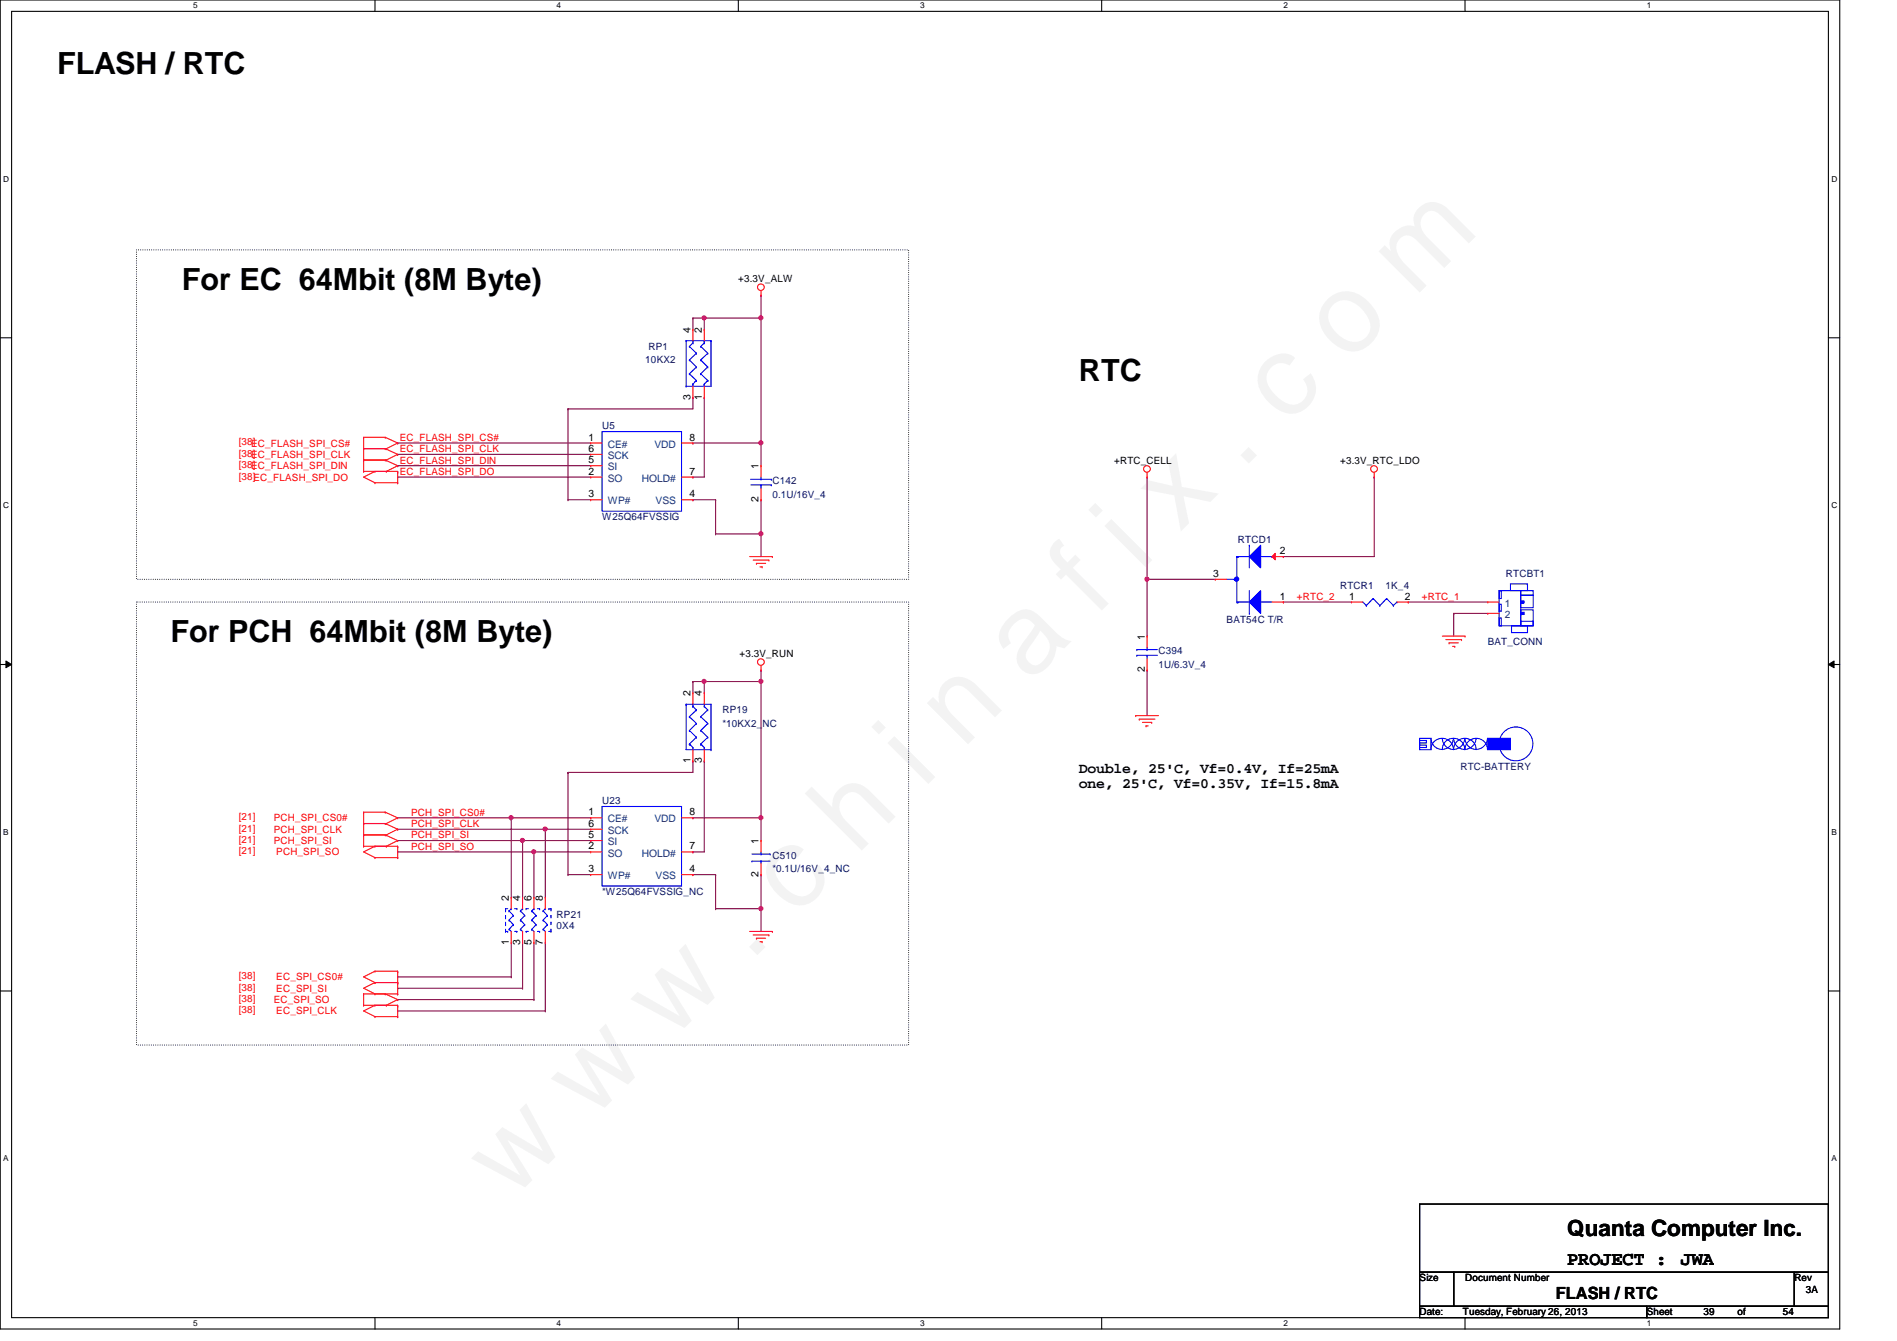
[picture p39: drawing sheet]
<svg xmlns="http://www.w3.org/2000/svg" width="297mm" height="210mm" viewBox="0 0 297 210" stroke-linecap="round" stroke-linejoin="round" font-family="sans-serif">
<defs><g id="words">
<text font-size="17.6" fill="#f0f" x="80.1" y="188" transform="rotate(-45 80.1 188)">w w w . c h i n a f i x . c o m</text>
<g font-size="4.8">
<text x="8.9" y="11.6">FLASH / RTC</text>
<text x="28.5" y="45.3">For EC 64Mbit (8M Byte)</text>
<text x="168.9" y="59.6">RTC</text>
<text x="26.7" y="100.5">For PCH 64Mbit (8M Byte)</text>
</g>
<text font-size="3.5" x="245.4" y="193.5">Quanta Computer Inc.</text>
<g font-size="3">
<text x="245.4" y="198.1">PROJECT :</text>
<text x="263.2" y="198.1">JWA</text>
</g>
<text font-size="2.6" x="243.6" y="203.3">FLASH / RTC</text>
<g font-size="2.3">
<text x="168.9" y="121">Double, 25'C, Vf=0.4V, If=25mA</text>
<text x="168.9" y="123.3">one, 25'C, Vf=0.35V, If=15.8mA</text>
</g>
<g font-size="1.6">
<text x="115.6" y="44.1">+3.3V_ALW</text>
<text x="108.1" y="52.1" transform="rotate(-90 108.1 52.1)">4</text>
<text x="109.9" y="52.1" transform="rotate(-90 109.9 52.1)">2</text>
<text x="108.1" y="62.6" transform="rotate(-90 108.1 62.6)">3</text>
<text x="109.9" y="62.6" transform="rotate(-90 109.9 62.6)">1</text>
<text x="92.2" y="69">1</text>
<text x="92.2" y="70.7">6</text>
<text x="107.9" y="69">8</text>
<text x="92.2" y="72.5">5</text>
<text x="92.2" y="74.3">2</text>
<text x="92.2" y="77.9">3</text>
<text x="107.9" y="77.9">4</text>
<text x="107.9" y="74.3">7</text>
<text x="118.8" y="73.4" transform="rotate(-90 118.8 73.4)">1</text>
<text x="174.5" y="72.6">+RTC_CELL</text>
<text x="209.8" y="72.6">+3.3V_RTC_LDO</text>
<text x="118.8" y="78.6" transform="rotate(-90 118.8 78.6)">2</text>
<text x="200.4" y="86.7">2</text>
<text x="189.9" y="90.3">3</text>
<text x="200.4" y="93.9">1</text>
<text x="211.3" y="93.9">1</text>
<text x="220" y="93.9">2</text>
<text x="179.2" y="100.1" transform="rotate(-90 179.2 100.1)">1</text>
<text x="115.8" y="102.8">+3.3V_RUN</text>
<text x="179.2" y="105.2" transform="rotate(-90 179.2 105.2)">2</text>
<text x="108.1" y="109" transform="rotate(-90 108.1 109)">2</text>
<text x="109.9" y="109" transform="rotate(-90 109.9 109)">4</text>
<text x="108.1" y="119.5" transform="rotate(-90 108.1 119.5)">1</text>
<text x="109.9" y="119.5" transform="rotate(-90 109.9 119.5)">3</text>
<text x="92.2" y="127.6">1</text>
<text x="92.2" y="129.4">6</text>
<text x="92.2" y="131.2">5</text>
<text x="107.9" y="127.6">8</text>
<text x="92.2" y="133">2</text>
<text x="92.2" y="136.5">3</text>
<text x="107.9" y="136.5">4</text>
<text x="107.9" y="133">7</text>
<text x="118.8" y="137.2" transform="rotate(-90 118.8 137.2)">2</text>
<text x="118.8" y="132.1" transform="rotate(-90 118.8 132.1)">1</text>
<text x="79.7" y="141" transform="rotate(-90 79.7 141)">2</text>
<text x="81.4" y="141" transform="rotate(-90 81.4 141)">4</text>
<text x="83.2" y="141" transform="rotate(-90 83.2 141)">6</text>
<text x="85" y="141" transform="rotate(-90 85 141)">8</text>
<text x="79.7" y="147.9" transform="rotate(-90 79.7 147.9)">1</text>
<text x="81.4" y="147.9" transform="rotate(-90 81.4 147.9)">3</text>
<text x="83.2" y="147.9" transform="rotate(-90 83.2 147.9)">5</text>
<text x="85" y="147.9" transform="rotate(-90 85 147.9)">7</text>
<text x="222.3" y="200.6">Size</text>
<text x="229.4" y="200.6">Document Number</text>
<text x="281" y="200.6">Rev</text>
<text x="282.7" y="202.4">3A</text>
<text x="222.3" y="205.9">Date:</text>
<text x="229.1" y="205.9">Tuesday, February 26, 2013</text>
<text x="257.8" y="205.9">Sheet</text>
<text x="266.7" y="205.9">39</text>
<text x="272.1" y="205.9">of</text>
<text x="279.2" y="205.9">54</text>
</g>
<g font-size="1.6" fill="#000080">
<text x="101" y="56.9">10KX2</text>
<text x="101.6" y="54.8">RP1</text>
<text x="94.3" y="67.2">U5</text>
<text x="120.9" y="75.8">C142</text>
<text x="120.9" y="77.9">0.1U/16V_4</text>
<text x="94.3" y="81.4">W25Q64FVSSIG</text>
<text x="193.8" y="85">RTCD1</text>
<text x="209.8" y="92.1">RTCR1</text>
<text x="217" y="92.1">1K_4</text>
<text x="235.8" y="90.3">RTCBT1</text>
<text x="192.1" y="97.5">BAT54C T/R</text>
<text x="233" y="101">BAT_CONN</text>
<text x="181.4" y="102.4">C394</text>
<text x="181.4" y="104.6">1U/6.3V_4</text>
<text x="113.1" y="111.7">RP19</text>
<text x="113.1" y="113.8">*10KX2_NC</text>
<text x="94.3" y="125.9">U23</text>
<text x="228.7" y="120.6">RTC-BATTERY</text>
<text x="120.9" y="134.5">C510</text>
<text x="120.9" y="136.6">*0.1U/16V_4_NC</text>
<text x="87.2" y="143.7">RP21</text>
<text x="94.3" y="140.1">*W25Q64FVSSIG_NC</text>
<text x="87.2" y="145.5">0X4</text>
</g>
<g font-size="1.6" fill="#f00">
<text x="37.4" y="69.7">[38]EC_FLASH_SPI_CS#</text>
<text x="37.4" y="71.5">[38]EC_FLASH_SPI_CLK</text>
<text x="62.6" y="69">EC_FLASH_SPI_CS#</text>
<text x="62.6" y="70.8">EC_FLASH_SPI_CLK</text>
<text x="37.4" y="73.3">[38]EC_FLASH_SPI_DIN</text>
<text x="37.4" y="75.1">[38]EC_FLASH_SPI_DO</text>
<text x="62.6" y="72.6">EC_FLASH_SPI_DIN</text>
<text x="62.6" y="74.3">EC_FLASH_SPI_DO</text>
<text x="203.1" y="93.9">+RTC_2</text>
<text x="222.6" y="93.9">+RTC_1</text>
<text x="37.4" y="128.4">[21]</text>
<text x="37.4" y="130.2">[21]</text>
<text x="37.4" y="132">[21]</text>
<text x="42.9" y="128.6">PCH_SPI_CS0#</text>
<text x="42.9" y="130.3">PCH_SPI_CLK</text>
<text x="64.4" y="127.7">PCH_SPI_CS0#</text>
<text x="64.4" y="131.2">PCH_SPI_SI</text>
<text x="64.4" y="129.5">PCH_SPI_CLK</text>
<text x="37.4" y="133.7">[21]</text>
<text x="42.9" y="132.1">PCH_SPI_SI</text>
<text x="43.3" y="133.9">PCH_SPI_SO</text>
<text x="64.4" y="133">PCH_SPI_SO</text>
<text x="37.4" y="155.1">[38]</text>
<text x="37.4" y="153.3">[38]</text>
<text x="43.3" y="155.2">EC_SPI_SI</text>
<text x="43.3" y="153.5">EC_SPI_CS0#</text>
<text x="37.4" y="158.6">[38]</text>
<text x="37.4" y="156.8">[38]</text>
<text x="42.9" y="157">EC_SPI_SO</text>
<text x="43.3" y="158.8">EC_SPI_CLK</text>
</g>
<g font-size="1.6" fill="#004080">
<text x="95.2" y="70.1">CE#</text>
<text x="95.2" y="71.8">SCK</text>
<text x="102.5" y="70.1">VDD</text>
<text x="95.2" y="73.6">SI</text>
<text x="95.2" y="75.4">SO</text>
<text x="100.5" y="75.4">HOLD#</text>
<text x="95.2" y="79">WP#</text>
<text x="102.7" y="79">VSS</text>
<text x="235.6" y="95">1</text>
<text x="235.6" y="96.7">2</text>
<text x="95.2" y="128.7">CE#</text>
<text x="95.2" y="130.5">SCK</text>
<text x="102.5" y="128.7">VDD</text>
<text x="95.2" y="132.3">SI</text>
<text x="95.2" y="134.1">SO</text>
<text x="95.2" y="137.6">WP#</text>
<text x="100.5" y="134.1">HOLD#</text>
<text x="102.7" y="137.6">VSS</text>
</g>
<g font-size="1.3">
<text x="30.3" y="1.3">5</text>
<text x="87.2" y="1.3">4</text>
<text x="144.1" y="1.3">3</text>
<text x="201" y="1.3">2</text>
<text x="257.8" y="1.3">1</text>
<text x=".5" y="28.4">D</text>
<text x="286.8" y="28.4">D</text>
<text x=".5" y="79.5">C</text>
<text x="286.8" y="79.5">C</text>
<text x=".5" y="130.7">B</text>
<text x="286.8" y="130.7">B</text>
<text x=".5" y="181.8">A</text>
<text x="286.8" y="181.8">A</text>
<text x="30.3" y="207.6">5</text>
<text x="87.2" y="207.6">4</text>
<text x="144.1" y="207.6">3</text>
<text x="201" y="207.6">2</text>
<text x="257.8" y="207.6">1</text>
</g>
</g></defs>
<path d="M0 0h288.1v208h-288.1zM1.8 1.8h284.5v204.4h-284.5z" fill="none" stroke="#000" stroke-width=".17"/>
<g fill="#fff">
<path d="M30.3 .2h.6v1.4h-.6z"/>
<path d="M30.3 206.4h.6v1.4h-.6z"/>
</g>
<path d="M58.7 0v1.8M58.7 206.2v1.8" fill="none" stroke="#000" stroke-width=".17"/>
<g fill="#fff">
<path d="M87.2 .2h.6v1.4h-.6z"/>
<path d="M87.2 206.4h.6v1.4h-.6z"/>
</g>
<path d="M115.6 0v1.8M115.6 206.2v1.8" fill="none" stroke="#000" stroke-width=".17"/>
<g fill="#fff">
<path d="M144.1 .2h.6v1.4h-.6z"/>
<path d="M144.1 206.4h.6v1.4h-.6z"/>
</g>
<path d="M172.5 0v1.8M172.5 206.2v1.8" fill="none" stroke="#000" stroke-width=".17"/>
<g fill="#fff">
<path d="M201 .2h.6v1.4h-.6z"/>
<path d="M201 206.4h.6v1.4h-.6z"/>
</g>
<path d="M229.4 0v1.8M229.4 206.2v1.8" fill="none" stroke="#000" stroke-width=".17"/>
<g fill="#fff">
<path d="M257.8 .2h.7v1.4h-.7z"/>
<path d="M257.8 206.4h.7v1.4h-.7z"/>
<path d="M.5 27.3h.9v1.4h-.9z"/>
<path d="M286.8 27.3h.9v1.4h-.9z"/>
<path d="M.5 78.4h.9v1.4h-.9z"/>
<path d="M286.8 78.4h.9v1.4h-.9z"/>
</g>
<path d="M0 52.9h1.8M286.3 52.9h1.8" fill="none" stroke="#000" stroke-width=".17"/>
<g fill="#fff">
<path d="M.5 129.5h.8v1.4h-.8z"/>
<path d="M286.8 129.5h.8v1.4h-.8z"/>
</g>
<path d="M0 104h1.8M286.3 104h1.8" fill="none" stroke="#000" stroke-width=".17"/>
<path d="M.9 103.5l.9 .5-.9 .5zM286.3 104l.9-.5v1z" fill="#000"/>
<path d="M.9 103.5l.9 .5-.9 .5zM286.3 104l.9-.5v1z" fill="none" stroke="#000" stroke-width=".16"/>
<g fill="#fff">
<path d="M.5 180.6h.8v1.4h-.8z"/>
<path d="M286.8 180.6h.8v1.4h-.8z"/>
</g>
<path d="M0 155.1h1.8M286.3 155.1h1.8M222.3 188.5h64v10.6h-64zM222.3 199.1h5.3v5.4h-5.3zM227.6 199.1h53.4v5.4h-53.4zM281 199.1h5.3v5.4h-5.3zM222.3 204.5h35.5v1.7h-35.5zM257.8 204.5h28.5v1.7h-28.5z" fill="none" stroke="#000" stroke-width=".17"/>
<path d="M21.4 39.1h120.9v51.6h-120.9zM21.4 94.2h120.9v69.4h-120.9z" fill="none" stroke="#000" stroke-width=".17" stroke-dasharray="0 .3"/>
<g fill="none" stroke="#800040" stroke-width=".17">
<path d="M62.3 69.3h.1M62.3 72.9h.1M62.3 74.7h.1M62.3 71.1h.1M62.3 69.3h30.2M62.3 72.9h30.2M62.3 74.7h30.2M62.3 71.1h30.2M62.3 133.3h.1M62.3 129.8h.1M62.3 128h17.7M62.3 131.6h19.5"/>
<path d="M62.3 133.3h21.3M62.3 129.8h23.1M62.3 152.9h.1M62.3 154.7h.1M62.3 156.5h.1M62.3 158.2h.1M62.3 152.9h17.7M62.3 154.7h19.5M62.3 156.5h21.3M62.3 158.2h23.1"/>
</g>
<g fill="none" stroke="#f00" stroke-width=".17">
<path d="M56.9 68.5h.1M56.9 70.2h.1M56.9 72h.1M56.9 73.8h.1M56.9 68.5h3.4M56.9 70.2h3.6M56.9 68.5v5.3M56.9 72h3.6M56.9 73.8h5.4M58.7 73.8h.1M58.7 75.6h.1M58.7 73.8l-1.8 .9 1.8 .9"/>
<path d="M58.7 75.6h3.6M60.3 68.5h.1M60.3 70.2h.1M60.3 72h.1M60.3 68.5l2 .8M60.3 70.2l2 .9M60.3 72l2 .9M60.5 70.2h.1M60.5 72h.1M60.5 73.8h.1M62.3 69.3h.1M62.3 71.1h.1"/>
<path d="M62.3 72.9h.1M62.3 73.8h.1M62.3 75.6h.1M62.3 74h.1M62.3 69.3l-1.8 .9M62.3 71.1l-1.8 .9M62.3 72.9l-1.8 .9M62.3 73.8v1.8M56.9 127.1h.1M56.9 128.9h.1M56.9 130.7h.1M56.9 132.5h.1"/>
<path d="M56.9 127.1v5.4M56.9 127.1h3.4M56.9 128.9h3.6M56.9 130.7h3.6M56.9 132.5h5.4M58.7 132.5h.1M58.7 134.2h.1M58.7 132.5l-1.8 .8 1.8 .9M58.7 134.2h3.6M60.3 127.1h.1M60.3 128.9h.1M60.3 130.7h.1"/>
<path d="M60.3 127.1l2 .9M60.3 128.9l2 .9M60.3 130.7l2 .9M60.5 128.9h.1M60.5 130.7h.1M60.5 132.5h.1M62.3 128h.1M62.3 129.8h.1M62.3 131.6h.1M62.3 132.5h.1M62.3 134.2h.1M62.3 132.6h.1"/>
<path d="M62.3 132.5v1.7M62.3 128l-1.8 .9M62.3 129.8l-1.8 .9M62.3 131.6l-1.8 .9M56.9 155.6h.1M56.9 157.4h.1M56.9 155.6v1.8M56.9 157.4h5.4M56.9 155.6h5.4M58.7 157.4h.1M58.7 159.1h.1M58.7 153.8h.1"/>
<path d="M58.7 155.6h.1M58.7 152h.1M58.7 157.4l-1.8 .8 1.8 .9M58.7 159.1h3.6M58.7 153.8l-1.8 .9 1.8 .9M58.7 153.8h3.6M58.7 152l-1.8 .9 1.8 .9M58.7 152h3.6M60.3 155.6h.1M60.3 155.6l2 .9M60.5 157.4h.1M62.3 157.4h.1"/>
<path d="M62.3 159.1h.1M62.3 157.5h.1M62.3 156.5h.1M62.3 153.8h.1M62.3 155.6h.1M62.3 154h.1M62.3 152h.1M62.3 152.2h.1M62.3 152v3.6M62.3 157.4v1.7M62.3 156.5l-1.8 .9"/>
</g>
<path d="M234.7 92.5h3.4v5.5h-3.4zM238.1 97.2h2v.8h-2zM238.1 92.5h2v.7h-2z" fill="none" stroke="#00f" stroke-width=".17"/>
<path d="M238.1 95.8h.5v.4h-.5z" fill-rule="evenodd" fill="#00f"/>
<path d="M238.1 95.8h.5v.4h-.5z" fill="none" stroke="#00f" stroke-width=".17"/>
<path d="M238.1 94.1h.5v.3h-.5z" fill-rule="evenodd" fill="#00f"/>
<g fill="none" stroke="#00f" stroke-width=".17">
<path d="M236.5 91.4h2.7v1.1h-2.7zM236.7 98h2.5v1h-2.5zM238.1 94.1h.5v.3h-.5zM238.1 93.2h2v1.9h-2zM238.1 95.5h2v2.5h-2z"/>
<circle cx="237.4" cy="116.4" r="2.65"/>
</g>
<use href="#words"/>
</svg>
